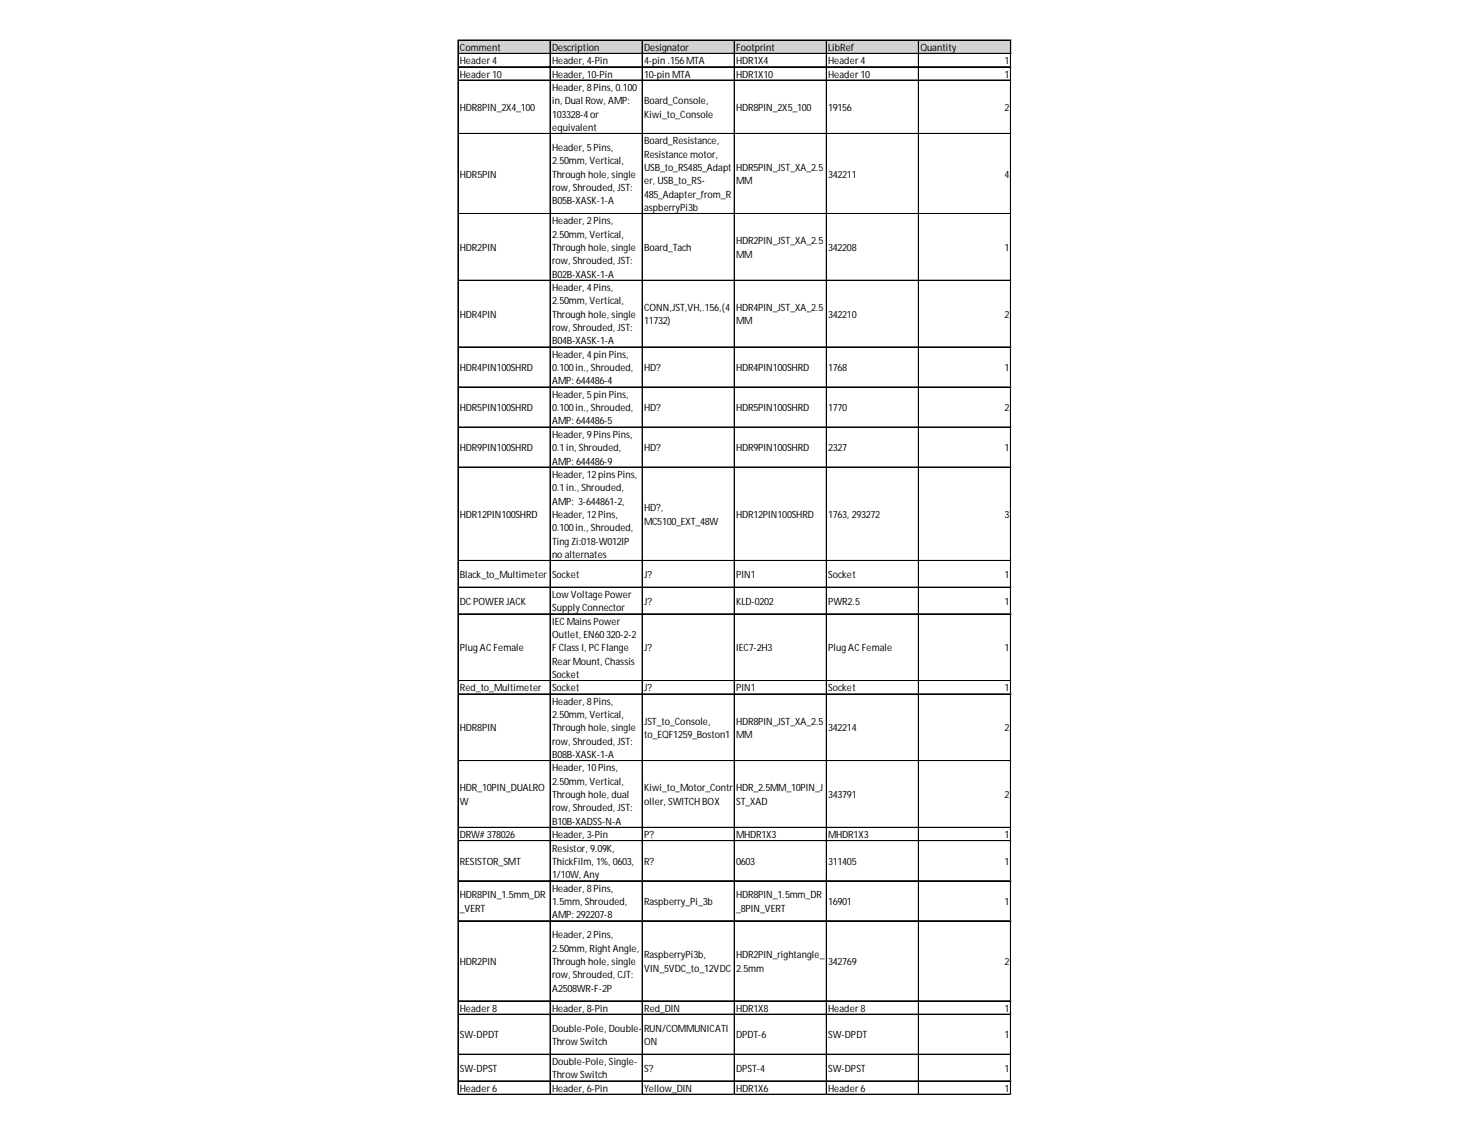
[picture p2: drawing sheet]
<svg xmlns="http://www.w3.org/2000/svg" width="279mm" height="216mm" viewBox="0 0 279 216" stroke-linecap="round" stroke-linejoin="round" font-family="sans-serif">
<defs><g id="words">
<g font-size="1.9">
<text x="87.4" y="9.7">Comment</text>
<text x="104.8" y="9.7">Description</text>
<text x="122.3" y="9.7">Designator</text>
<text x="139.8" y="9.7">Footprint</text>
<text x="157.3" y="9.7">LibRef</text>
<text x="174.8" y="9.7">Quantity</text>
<text x="87.4" y="12.2">Header 4</text>
<text x="87.4" y="14.7">Header 10</text>
<text x="104.8" y="12.2">Header, 4-Pin</text>
<text x="104.8" y="14.7">Header, 10-Pin</text>
<text x="104.8" y="17.3">Header, 8Pins, 0.100</text>
<text x="122.3" y="12.2">4-pin .156MTA</text>
<text x="122.3" y="14.7">10-pin MTA</text>
<text x="139.8" y="12.2">HDR1X4</text>
<text x="139.8" y="14.7">HDR1X10</text>
<text x="157.3" y="12.2">Header 4</text>
<text x="157.3" y="14.7">Header 10</text>
<text x="190.8" y="12.2">1</text>
<text x="190.8" y="14.7">1</text>
<text x="87.4" y="21.1">HDR8PIN_2X4_100</text>
<text x="104.8" y="19.8">in, Dual Row, AMP:</text>
<text x="104.8" y="22.3">103328-4or</text>
<text x="122.3" y="19.8">Board_Console,</text>
<text x="122.3" y="22.3">Kiwi_to_Console</text>
<text x="139.8" y="21.1">HDR8PIN_2X5_100</text>
<text x="157.3" y="21.1">19156</text>
<text x="190.8" y="21.1">2</text>
<text x="104.8" y="24.9">equivalent</text>
<text x="104.8" y="28.7">Header, 5Pins,</text>
<text x="122.3" y="27.4">Board_Resistance,</text>
<text x="122.3" y="29.9">Resistance motor,</text>
<text x="87.4" y="33.7">HDR5PIN</text>
<text x="104.8" y="31.2">2.50mm, Vertical,</text>
<text x="104.8" y="33.7">Through hole, single</text>
<text x="122.3" y="32.5">USB_to_RS485_Adapt</text>
<text x="122.3" y="35">er, USB_to_RS-</text>
<text x="139.8" y="32.5">HDR5PIN_JST_XA_2.5</text>
<text x="139.8" y="35">MM</text>
<text x="157.3" y="33.7">342211</text>
<text x="190.8" y="33.7">4</text>
<text x="104.8" y="36.3">row, Shrouded, JST:</text>
<text x="104.8" y="38.8">B05B-XASK-1-A</text>
<text x="122.3" y="37.5">485_Adapter_from_R</text>
<text x="122.3" y="40.1">aspberryPi3b</text>
<text x="87.4" y="47.7">HDR2PIN</text>
<text x="104.8" y="42.6">Header, 2Pins,</text>
<text x="104.8" y="45.1">2.50mm, Vertical,</text>
<text x="104.8" y="47.7">Through hole, single</text>
<text x="122.3" y="47.7">Board_Tach</text>
<text x="139.8" y="46.4">HDR2PIN_JST_XA_2.5</text>
<text x="157.3" y="47.7">342208</text>
<text x="190.8" y="47.7">1</text>
<text x="104.8" y="50.2">row, Shrouded, JST:</text>
<text x="104.8" y="52.7">B02B-XASK-1-A</text>
<text x="139.8" y="48.9">MM</text>
<text x="104.8" y="55.3">Header, 4Pins,</text>
<text x="104.8" y="57.8">2.50mm, Vertical,</text>
<text x="122.3" y="59.1">CONN,JST,VH,.156,(4</text>
<text x="139.8" y="59.1">HDR4PIN_JST_XA_2.5</text>
<text x="87.4" y="60.3">HDR4PIN</text>
<text x="104.8" y="60.3">Through hole, single</text>
<text x="104.8" y="62.9">row, Shrouded, JST:</text>
<text x="104.8" y="65.4">B04B-XASK-1-A</text>
<text x="122.3" y="61.6">11732)</text>
<text x="139.8" y="61.6">MM</text>
<text x="157.3" y="60.3">342210</text>
<text x="190.8" y="60.3">2</text>
<text x="87.4" y="70.5">HDR4PIN100SHRD</text>
<text x="104.8" y="67.9">Header, 4pin Pins,</text>
<text x="104.8" y="70.5">0.100in., Shrouded,</text>
<text x="122.3" y="70.5">HD?</text>
<text x="139.8" y="70.5">HDR4PIN100SHRD</text>
<text x="157.3" y="70.5">1768</text>
<text x="190.8" y="70.5">1</text>
<text x="104.8" y="73">AMP: 644486-4</text>
<text x="104.8" y="75.5">Header, 5pin Pins,</text>
<text x="87.4" y="78.1">HDR5PIN100SHRD</text>
<text x="104.8" y="78.1">0.100in., Shrouded,</text>
<text x="104.8" y="80.6">AMP: 644486-5</text>
<text x="104.8" y="83.1">Header, 9Pins Pins,</text>
<text x="122.3" y="78.1">HD?</text>
<text x="139.8" y="78.1">HDR5PIN100SHRD</text>
<text x="157.3" y="78.1">1770</text>
<text x="190.8" y="78.1">2</text>
<text x="87.4" y="85.7">HDR9PIN100SHRD</text>
<text x="104.8" y="85.7">0.1in, Shrouded,</text>
<text x="104.8" y="88.2">AMP: 644486-9</text>
<text x="122.3" y="85.7">HD?</text>
<text x="139.8" y="85.7">HDR9PIN100SHRD</text>
<text x="157.3" y="85.7">2327</text>
<text x="190.8" y="85.7">1</text>
<text x="104.8" y="90.7">Header, 12pins Pins,</text>
<text x="104.8" y="93.3">0.1in., Shrouded,</text>
<text x="104.8" y="95.8">AMP: 3-644861-2,</text>
<text x="87.4" y="98.3">HDR12PIN100SHRD</text>
<text x="104.8" y="98.3">Header, 12Pins,</text>
<text x="104.8" y="100.9">0.100in., Shrouded,</text>
<text x="122.3" y="97.1">HD?,</text>
<text x="122.3" y="99.6">MC5100_EXT_48W</text>
<text x="139.8" y="98.3">HDR12PIN100SHRD</text>
<text x="157.3" y="98.3">1763, 293272</text>
<text x="190.8" y="98.3">3</text>
<text x="104.8" y="103.4">Ting Zi:018-W012IP</text>
<text x="104.8" y="105.9">no alternates</text>
<text x="87.4" y="109.7">Black_to_Multimeter</text>
<text x="104.8" y="109.7">Socket</text>
<text x="104.8" y="113.5">LowVoltage Power</text>
<text x="122.3" y="109.7">J?</text>
<text x="139.8" y="109.7">PIN1</text>
<text x="157.3" y="109.7">Socket</text>
<text x="190.8" y="109.7">1</text>
<text x="87.4" y="114.8">DC POWER JACK</text>
<text x="104.8" y="116.1">Supply Connector</text>
<text x="104.8" y="118.6">IEC Mains Power</text>
<text x="122.3" y="114.8">J?</text>
<text x="139.8" y="114.8">KLD-0202</text>
<text x="157.3" y="114.8">PWR2.5</text>
<text x="190.8" y="114.8">1</text>
<text x="87.4" y="123.7">Plug AC Female</text>
<text x="104.8" y="121.1">Outlet, EN60320-2-2</text>
<text x="104.8" y="123.7">F Class I, PC Flange</text>
<text x="122.3" y="123.7">J?</text>
<text x="139.8" y="123.7">IEC7-2H3</text>
<text x="157.3" y="123.7">Plug AC Female</text>
<text x="190.8" y="123.7">1</text>
<text x="87.4" y="131.3">Red_to_Multimeter</text>
<text x="104.8" y="126.2">Rear Mount, Chassis</text>
<text x="104.8" y="128.7">Socket</text>
<text x="104.8" y="131.3">Socket</text>
<text x="122.3" y="131.3">J?</text>
<text x="139.8" y="131.3">PIN1</text>
<text x="157.3" y="131.3">Socket</text>
<text x="190.8" y="131.3">1</text>
<text x="104.8" y="133.8">Header, 8Pins,</text>
<text x="104.8" y="136.4">2.50mm, Vertical,</text>
<text x="122.3" y="137.6">JST_to_Console,</text>
<text x="139.8" y="137.6">HDR8PIN_JST_XA_2.5</text>
<text x="87.4" y="138.9">HDR8PIN</text>
<text x="104.8" y="138.9">Through hole, single</text>
<text x="104.8" y="141.4">row, Shrouded, JST:</text>
<text x="104.8" y="144">B08B-XASK-1-A</text>
<text x="122.3" y="140.2">to_EQF1259_Boston1</text>
<text x="139.8" y="140.2">MM</text>
<text x="157.3" y="138.9">342214</text>
<text x="190.8" y="138.9">2</text>
<text x="104.8" y="146.5">Header, 10Pins,</text>
<text x="104.8" y="149">2.50mm, Vertical,</text>
<text x="87.4" y="150.3">HDR_10PIN_DUALRO</text>
<text x="87.4" y="152.8">W</text>
<text x="104.8" y="151.6">Through hole, dual</text>
<text x="104.8" y="154.1">row, Shrouded, JST:</text>
<text x="122.3" y="150.3">Kiwi_to_Motor_Contr</text>
<text x="122.3" y="152.8">oller, SWITCH BOX</text>
<text x="139.8" y="150.3">HDR_2.5MM_10PIN_J</text>
<text x="139.8" y="152.8">ST_XAD</text>
<text x="157.3" y="151.6">343791</text>
<text x="190.8" y="151.6">2</text>
<text x="87.4" y="159.2">DRW#378026</text>
<text x="104.8" y="156.6">B10B-XADSS-N-A</text>
<text x="104.8" y="159.2">Header, 3-Pin</text>
<text x="104.8" y="161.7">Resistor, 9.09K,</text>
<text x="122.3" y="159.2">P?</text>
<text x="139.8" y="159.2">MHDR1X3</text>
<text x="157.3" y="159.2">MHDR1X3</text>
<text x="190.8" y="159.2">1</text>
<text x="87.4" y="164.2">RESISTOR_SMT</text>
<text x="104.8" y="164.2">ThickFilm, 1%, 0603,</text>
<text x="104.8" y="166.8">1/10W, Any</text>
<text x="122.3" y="164.2">R?</text>
<text x="139.8" y="164.2">0603</text>
<text x="157.3" y="164.2">311405</text>
<text x="190.8" y="164.2">1</text>
<text x="87.4" y="170.6">HDR8PIN_1.5mm_DR</text>
<text x="87.4" y="173.1">_VERT</text>
<text x="104.8" y="169.3">Header, 8Pins,</text>
<text x="104.8" y="171.8">1.5mm, Shrouded,</text>
<text x="122.3" y="171.8">Raspberry_Pi_3b</text>
<text x="139.8" y="170.6">HDR8PIN_1.5mm_DR</text>
<text x="139.8" y="173.1">_8PIN_VERT</text>
<text x="157.3" y="171.8">16901</text>
<text x="190.8" y="171.8">1</text>
<text x="104.8" y="174.4">AMP: 292207-8</text>
<text x="104.8" y="178.2">Header, 2Pins,</text>
<text x="87.4" y="183.2">HDR2PIN</text>
<text x="104.8" y="180.7">2.50mm, Right Angle,</text>
<text x="104.8" y="183.2">Through hole, single</text>
<text x="104.8" y="185.8">row, Shrouded, CJT:</text>
<text x="122.3" y="182">RaspberryPi3b,</text>
<text x="122.3" y="184.5">VIN_5VDC_to_12VDC</text>
<text x="139.8" y="182">HDR2PIN_rightangle_</text>
<text x="139.8" y="184.5">2.5mm</text>
<text x="157.3" y="183.2">342769</text>
<text x="190.8" y="183.2">2</text>
<text x="104.8" y="188.3">A2508WR-F-2P</text>
<text x="87.4" y="192.1">Header 8</text>
<text x="87.4" y="197.2">SW-DPDT</text>
<text x="104.8" y="192.1">Header, 8-Pin</text>
<text x="104.8" y="195.9">Double-Pole, Double-</text>
<text x="122.3" y="192.1">Red_DIN</text>
<text x="122.3" y="195.9">RUN/COMMUNICATI</text>
<text x="139.8" y="192.1">HDR1X8</text>
<text x="139.8" y="197.2">DPDT-6</text>
<text x="157.3" y="192.1">Header 8</text>
<text x="157.3" y="197.2">SW-DPDT</text>
<text x="190.8" y="192.1">1</text>
<text x="190.8" y="197.2">1</text>
<text x="87.4" y="203.5">SW-DPST</text>
<text x="104.8" y="198.4">ThrowSwitch</text>
<text x="104.8" y="202.2">Double-Pole, Single-</text>
<text x="122.3" y="198.4">ON</text>
<text x="122.3" y="203.5">S?</text>
<text x="139.8" y="203.5">DPST-4</text>
<text x="157.3" y="203.5">SW-DPST</text>
<text x="190.8" y="203.5">1</text>
<text x="87.4" y="207.3">Header 6</text>
<text x="104.8" y="204.8">ThrowSwitch</text>
<text x="104.8" y="207.3">Header, 6-Pin</text>
<text x="122.3" y="207.3">Yellow_DIN</text>
<text x="139.8" y="207.3">HDR1X6</text>
<text x="157.3" y="207.3">Header 6</text>
<text x="190.8" y="207.3">1</text>
</g>
</g></defs>
<path d="M87.1 7.7h105v2.6h-105z" fill="#d3d3d3"/>
<g fill="none" stroke="#000" stroke-width=".19">
<path d="M87 7.6v200.3M87.1 7.6h104.9M87.1 7.7h104.9M87.1 10.1h104.9M87.1 10.2h104.9M87.1 12.7h104.9M87.1 15.2h104.9M87.1 15.3h104.9M104.5 7.7v200.2M122 7.7v200.2M139.4 7.7v200.2M139.5 7.7v200.2"/>
<path d="M156.9 7.7v200.2M157 7.7v200.2M174.4 7.7v200.2M174.5 7.7v200.2M191.9 7.7v200.2M192 7.7v200.2M87.1 25.3h104.9M87.1 25.4h104.9M87.1 40.5h104.9M87.1 40.6h104.9M87.1 53.2h104.9M87.1 53.3h104.9"/>
<path d="M87.1 65.9h104.9M87.1 73.5h104.9M87.1 81.1h104.9M87.1 88.7h104.9M87.1 106.4h104.9M87.1 106.5h104.9M87.1 111.5h104.9M87.1 116.6h104.9M87.1 129.2h104.9M87.1 129.3h104.9M87.1 131.8h104.9M87.1 144.4h104.9"/>
<path d="M87.1 144.5h104.9M87.1 157.1h104.9M87.1 157.2h104.9M87.1 159.6h104.9M87.1 159.7h104.9M87.1 167.2h104.9M87.1 167.3h104.9M87.1 174.8h104.9M87.1 174.9h104.9M87.1 190h104.9M87.1 190.1h104.9M87.1 192.6h104.9"/>
<path d="M87.1 200.2h104.9M87.1 205.2h104.9M87.1 205.3h104.9M87.1 207.8h104.9"/>
</g>
<path d="M87 207.9h.1" fill="none" stroke="#d4d4d4" stroke-width=".19"/>
<path d="M87 207.9h.1z" fill="#d4d4d4"/>
<path d="M104.5 207.9h.1" fill="none" stroke="#d4d4d4" stroke-width=".19"/>
<path d="M104.5 207.9h.1z" fill="#d4d4d4"/>
<path d="M122 207.9h.1" fill="none" stroke="#d4d4d4" stroke-width=".19"/>
<path d="M122 207.9h.1z" fill="#d4d4d4"/>
<path d="M139.4 207.9h.1" fill="none" stroke="#d4d4d4" stroke-width=".19"/>
<path d="M139.4 207.9h.2z" fill="#d4d4d4"/>
<path d="M156.9 207.9h.1" fill="none" stroke="#d4d4d4" stroke-width=".19"/>
<path d="M156.9 207.9h.2z" fill="#d4d4d4"/>
<path d="M174.4 207.9h.1" fill="none" stroke="#d4d4d4" stroke-width=".19"/>
<path d="M174.4 207.9h.2z" fill="#d4d4d4"/>
<path d="M191.9 207.9h.1" fill="none" stroke="#d4d4d4" stroke-width=".19"/>
<path d="M191.9 207.9h.1z" fill="#d4d4d4"/>
<path d="M192 12.7h.1" fill="none" stroke="#d4d4d4" stroke-width=".19"/>
<path d="M192 12.7l.1 .1z" fill="#d4d4d4"/>
<path d="M192 15.2h.1" fill="none" stroke="#d4d4d4" stroke-width=".19"/>
<path d="M192 15.2l.1 .1z" fill="#d4d4d4"/>
<path d="M192 25.3h.1" fill="none" stroke="#d4d4d4" stroke-width=".19"/>
<path d="M192 25.3l.1 .2z" fill="#d4d4d4"/>
<path d="M192 40.5h.1" fill="none" stroke="#d4d4d4" stroke-width=".19"/>
<path d="M192 40.5l.1 .2z" fill="#d4d4d4"/>
<path d="M192 53.2h.1" fill="none" stroke="#d4d4d4" stroke-width=".19"/>
<path d="M192 53.2l.1 .1z" fill="#d4d4d4"/>
<path d="M192 65.9h.1" fill="none" stroke="#d4d4d4" stroke-width=".19"/>
<path d="M192 65.9l.1 .1z" fill="#d4d4d4"/>
<path d="M192 73.5h.1" fill="none" stroke="#d4d4d4" stroke-width=".19"/>
<path d="M192 73.5l.1 .1z" fill="#d4d4d4"/>
<path d="M192 81.1h.1" fill="none" stroke="#d4d4d4" stroke-width=".19"/>
<path d="M192 81.1l.1 .1z" fill="#d4d4d4"/>
<path d="M192 88.7h.1" fill="none" stroke="#d4d4d4" stroke-width=".19"/>
<path d="M192 88.7l.1 .1z" fill="#d4d4d4"/>
<path d="M192 106.4h.1" fill="none" stroke="#d4d4d4" stroke-width=".19"/>
<path d="M192 106.4l.1 .1z" fill="#d4d4d4"/>
<path d="M192 111.5h.1" fill="none" stroke="#d4d4d4" stroke-width=".19"/>
<path d="M192 111.5l.1 .1z" fill="#d4d4d4"/>
<path d="M192 116.6h.1" fill="none" stroke="#d4d4d4" stroke-width=".19"/>
<path d="M192 116.6l.1 .1z" fill="#d4d4d4"/>
<path d="M192 129.2h.1" fill="none" stroke="#d4d4d4" stroke-width=".19"/>
<path d="M192 129.2l.1 .1z" fill="#d4d4d4"/>
<path d="M192 131.8h.1" fill="none" stroke="#d4d4d4" stroke-width=".19"/>
<path d="M192 131.8l.1 .1z" fill="#d4d4d4"/>
<path d="M192 144.4h.1" fill="none" stroke="#d4d4d4" stroke-width=".19"/>
<path d="M192 144.4l.1 .1z" fill="#d4d4d4"/>
<path d="M192 157.1h.1" fill="none" stroke="#d4d4d4" stroke-width=".19"/>
<path d="M192 157.1l.1 .1z" fill="#d4d4d4"/>
<path d="M192 159.6h.1" fill="none" stroke="#d4d4d4" stroke-width=".19"/>
<path d="M192 159.6l.1 .2z" fill="#d4d4d4"/>
<path d="M192 167.2h.1" fill="none" stroke="#d4d4d4" stroke-width=".19"/>
<path d="M192 167.2l.1 .2z" fill="#d4d4d4"/>
<path d="M192 174.8h.1" fill="none" stroke="#d4d4d4" stroke-width=".19"/>
<path d="M192 174.8l.1 .2z" fill="#d4d4d4"/>
<path d="M192 190h.1" fill="none" stroke="#d4d4d4" stroke-width=".19"/>
<path d="M192 190l.1 .2z" fill="#d4d4d4"/>
<path d="M192 192.6h.1" fill="none" stroke="#d4d4d4" stroke-width=".19"/>
<path d="M192 192.6l.1 .1z" fill="#d4d4d4"/>
<path d="M192 200.2h.1" fill="none" stroke="#d4d4d4" stroke-width=".19"/>
<path d="M192 200.2l.1 .1z" fill="#d4d4d4"/>
<path d="M192 205.2h.1" fill="none" stroke="#d4d4d4" stroke-width=".19"/>
<path d="M192 205.2l.1 .2z" fill="#d4d4d4"/>
<path d="M192 207.8h.1" fill="none" stroke="#d4d4d4" stroke-width=".19"/>
<path d="M192 207.8l.1 .1z" fill="#d4d4d4"/>
<use href="#words"/>
</svg>
